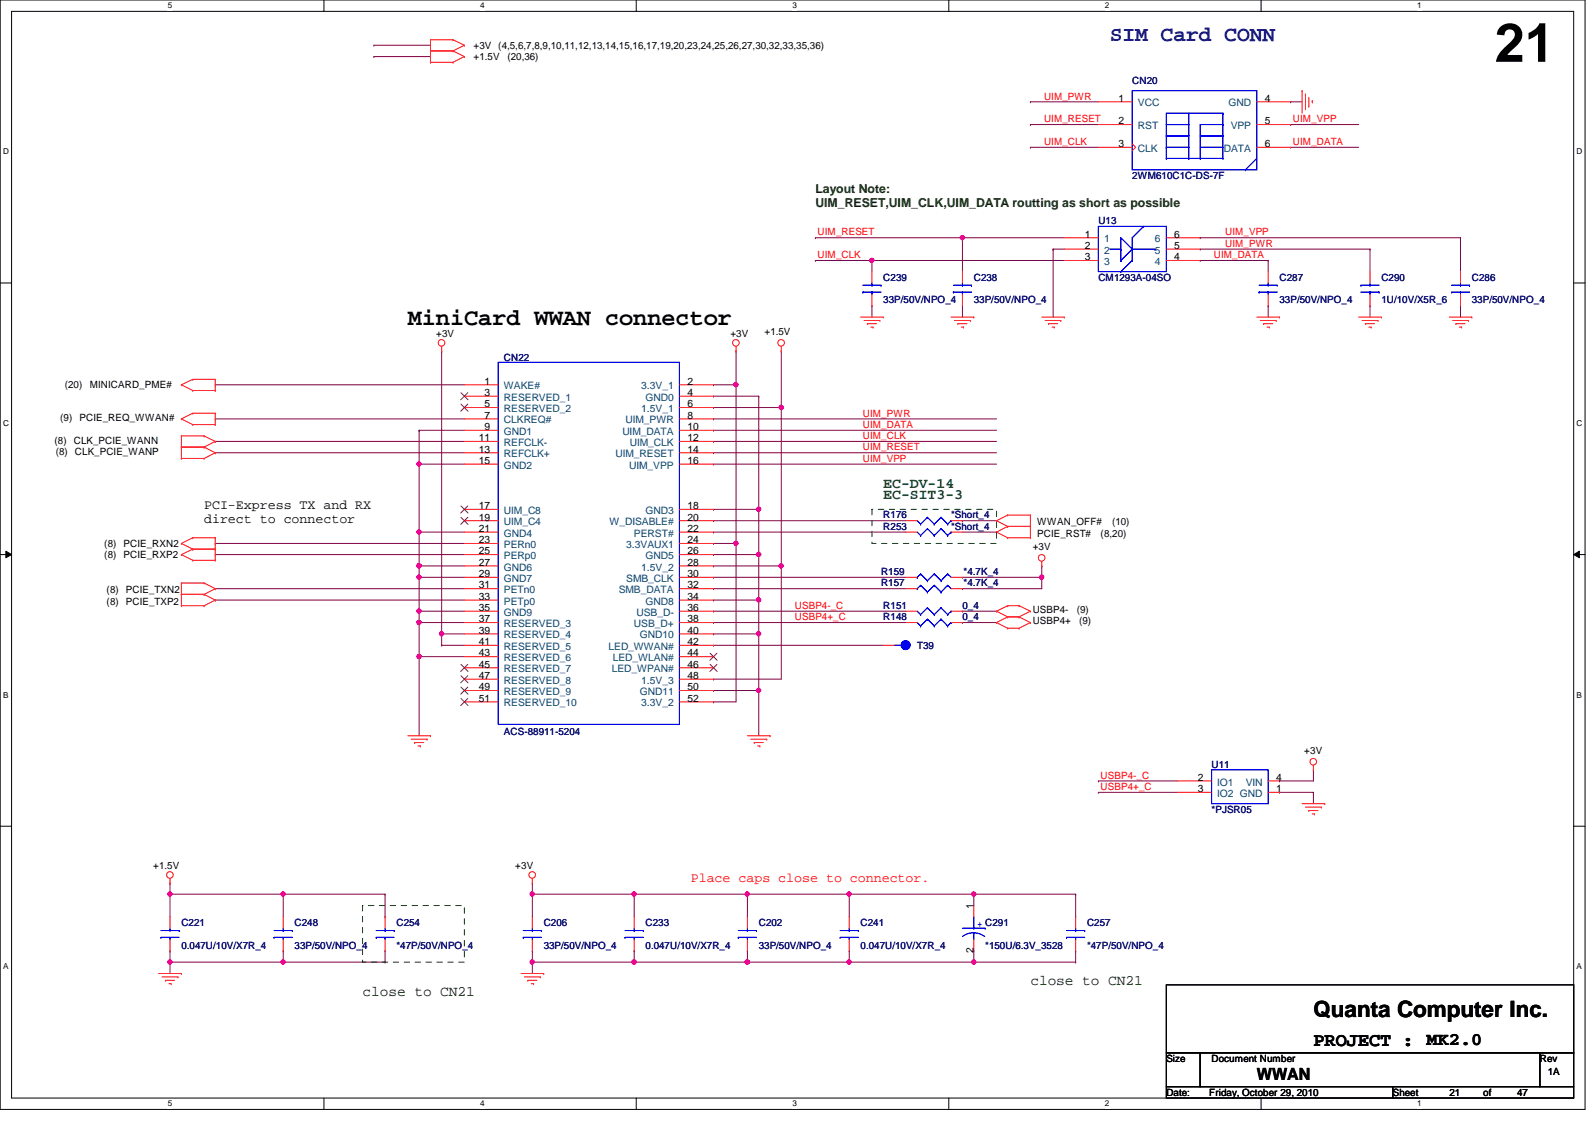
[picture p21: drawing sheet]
<svg xmlns="http://www.w3.org/2000/svg" width="297mm" height="210mm" viewBox="0 0 297 210" stroke-linecap="round" stroke-linejoin="round" font-family="sans-serif">
<defs><g id="words">
<text font-size="10.1" x="278.3" y="11.5">21</text>
<text font-size="4.4" x="75.9" y="60.6">MiniCard WWAN connector</text>
<text font-size="4.2" x="244.6" y="189.4">Quanta Computer Inc.</text>
<text font-size="4" fill="#000080" x="206.7" y="7.6">SIM Card CONN</text>
<text font-size="3.6" x="244.6" y="194.8">PROJECT :</text>
<text font-size="3.3" x="265.7" y="194.6">MK2.0</text>
<text font-size="3.1" x="234.1" y="201.1">WWAN</text>
<g font-size="2.7" fill="#008000">
<text x="164.5" y="90.8">EC-DV-14</text>
<text x="164.5" y="93">EC-SIT3-3</text>
</g>
<g font-size="2.7" fill="#004000">
<text x="67.5" y="185.6">close to CN21</text>
<text x="191.9" y="183.5">close to CN21</text>
</g>
<g font-size="2.5">
<text x="38" y="94.7">PCI-Express TX and RX</text>
<text x="38" y="97.4">direct to connector</text>
</g>
<text font-size="2.5" fill="#f00" x="128.6" y="164.3">Place caps close to connector.</text>
<g font-size="2.3" fill="#004000">
<text x="151.8" y="35.9">Layout Note:</text>
<text x="151.8" y="38.6">UIM_RESET,UIM_CLK,UIM_DATA routting as short as possible</text>
</g>
<g font-size="1.9">
<text x="88.2" y="9.1">+3V (4,5,6,7,8,9,10,11,12,13,14,15,16,17,19,20,23,24,25,26,27,30,32,33,35,36)</text>
<text x="88.2" y="11.2">+1.5V</text>
<text x="94.5" y="11.2">(20,36)</text>
<text x="208.3" y="23.2">2</text>
<text x="208.3" y="18.9">1</text>
<text x="235.5" y="23.2">5</text>
<text x="235.5" y="18.9">4</text>
<text x="208.3" y="27.4">3</text>
<text x="235.5" y="27.4">6</text>
<text x="202" y="44.2">1</text>
<text x="202" y="46.4">2</text>
<text x="218.7" y="46.4">5</text>
<text x="218.7" y="44.2">6</text>
<text x="202" y="48.5">3</text>
<text x="218.7" y="48.5">4</text>
<text x="81.2" y="62.8">+3V</text>
<text x="136" y="62.8">+3V</text>
<text x="142.4" y="62.4">+1.5V</text>
<text x="90.3" y="71.6">1</text>
<text x="128" y="71.6">2</text>
<text x="12.1" y="72.3">(20)</text>
<text x="16.7" y="72.3">MINICARD_PME#</text>
<text x="90.3" y="73.7">3</text>
<text x="90.3" y="75.9">5</text>
<text x="90.3" y="78">7</text>
<text x="128" y="73.7">4</text>
<text x="128" y="75.9">6</text>
<text x="128" y="78">8</text>
<text x="10.2" y="82.7">(8)</text>
<text x="11.2" y="78.4">(9)</text>
<text x="13.8" y="82.7">CLK_PCIE_WANN</text>
<text x="14.8" y="78.4">PCIE_REQ_WWAN#</text>
<text x="89.2" y="82.2">11</text>
<text x="90.3" y="80.1">9</text>
<text x="128" y="80.1">10</text>
<text x="128" y="82.2">12</text>
<text x="10.4" y="84.8">(8)</text>
<text x="14" y="84.8">CLK_PCIE_WANP</text>
<text x="89.2" y="84.3">13</text>
<text x="89.2" y="86.4">15</text>
<text x="128" y="84.3">14</text>
<text x="128" y="86.4">16</text>
<text x="89.2" y="94.8">17</text>
<text x="128" y="94.8">18</text>
<text x="19.4" y="101.9">(8)</text>
<text x="23" y="101.9">PCIE_RXN2</text>
<text x="89.2" y="96.9">19</text>
<text x="89.2" y="99.1">21</text>
<text x="89.2" y="101.2">23</text>
<text x="128" y="96.9">20</text>
<text x="128" y="99.1">22</text>
<text x="128" y="101.2">24</text>
<text x="193.2" y="97.8">WWAN_OFF#</text>
<text x="193.2" y="99.9">PCIE_RST#</text>
<text x="205" y="99.9">(8,20)</text>
<text x="207.1" y="97.8">(10)</text>
<text x="19.4" y="104">(8)</text>
<text x="23" y="104">PCIE_RXP2</text>
<text x="89.2" y="103.3">25</text>
<text x="89.2" y="105.4">27</text>
<text x="89.2" y="107.5">29</text>
<text x="128" y="103.3">26</text>
<text x="128" y="105.4">28</text>
<text x="128" y="107.5">30</text>
<text x="192.3" y="102.5">+3V</text>
<text x="19.9" y="112.6">(8)</text>
<text x="19.9" y="110.5">(8)</text>
<text x="23.4" y="112.6">PCIE_TXP2</text>
<text x="23.4" y="110.5">PCIE_TXN2</text>
<text x="89.2" y="109.6">31</text>
<text x="89.2" y="111.7">33</text>
<text x="89.2" y="113.8">35</text>
<text x="128" y="109.6">32</text>
<text x="128" y="111.7">34</text>
<text x="128" y="113.8">36</text>
<text x="89.2" y="115.9">37</text>
<text x="89.2" y="118">39</text>
<text x="128" y="115.9">38</text>
<text x="128" y="118">40</text>
<text x="192.3" y="114.1">USBP4-</text>
<text x="192.3" y="116.2">USBP4+</text>
<text x="200.5" y="114.1">(9)</text>
<text x="201" y="116.2">(9)</text>
<text x="89.2" y="120.1">41</text>
<text x="89.2" y="122.3">43</text>
<text x="89.2" y="124.3">45</text>
<text x="128" y="120.1">42</text>
<text x="128" y="122.3">44</text>
<text x="128" y="124.3">46</text>
<text x="89.2" y="126.4">47</text>
<text x="89.2" y="128.6">49</text>
<text x="89.2" y="130.7">51</text>
<text x="128" y="126.4">48</text>
<text x="128" y="128.6">50</text>
<text x="128" y="130.7">52</text>
<text x="242.9" y="140.4">+3V</text>
<text x="223.1" y="145.4">2</text>
<text x="223.1" y="147.5">3</text>
<text x="237.7" y="145.4">4</text>
<text x="237.7" y="147.5">1</text>
<text x="28.5" y="161.9">+1.5V</text>
<text x="96" y="161.9">+3V</text>
<text x="181.3" y="169.3" transform="rotate(-90 181.3 169.3)">1</text>
<text x="181.3" y="177.5" transform="rotate(-90 181.3 177.5)">2</text>
<text x="217.2" y="197.8">Size</text>
<text x="225.6" y="197.8">Document Number</text>
<text x="286.8" y="197.8">Rev</text>
<text x="288.2" y="200.3">1A</text>
<text x="217.2" y="204.1">Date:</text>
<text x="225.2" y="204.1">Friday, October 29, 2010</text>
<text x="259.4" y="204.1">Sheet</text>
<text x="269.9" y="204.1">21</text>
<text x="276.2" y="204.1">of</text>
<text x="282.5" y="204.1">47</text>
</g>
<g font-size="1.9" fill="#000080">
<text x="210.9" y="15.6">CN20</text>
<text x="210.9" y="33.3">2WM610C1C-DS-7F</text>
<text x="204.6" y="41.7">U13</text>
<text x="164.5" y="52.3">C239</text>
<text x="181.4" y="52.3">C238</text>
<text x="204.6" y="52.3">CM1293A-04SO</text>
<text x="238.3" y="52.3">C287</text>
<text x="257.3" y="52.3">C290</text>
<text x="274.1" y="52.3">C286</text>
<text x="164.5" y="56.5">33P/50V/NPO_4</text>
<text x="181.4" y="56.5">33P/50V/NPO_4</text>
<text x="238.3" y="56.5">33P/50V/NPO_4</text>
<text x="257.3" y="56.5">1U/10V/X5R_6</text>
<text x="274.1" y="56.5">33P/50V/NPO_4</text>
<text x="93.8" y="67.3">CN22</text>
<text x="164.5" y="98.7">R253</text>
<text x="164.5" y="96.6">R176</text>
<text x="177.1" y="98.7">*Short_4</text>
<text x="177.1" y="96.6">*Short_4</text>
<text x="164.1" y="107.1">R159</text>
<text x="179.4" y="107.1">*4.7K_4</text>
<text x="164.1" y="109.2">R157</text>
<text x="164.5" y="113.5">R151</text>
<text x="179.2" y="113.5">0_4</text>
<text x="179.4" y="109.2">*4.7K_4</text>
<text x="164.5" y="115.5">R148</text>
<text x="179.2" y="115.5">0_4</text>
<text x="170.8" y="120.8">T39</text>
<text x="93.8" y="136.8">ACS-88911-5204</text>
<text x="225.6" y="143">U11</text>
<text x="225.6" y="151.4">*PJSR05</text>
<text x="33.8" y="172.5">C221</text>
<text x="54.9" y="172.5">C248</text>
<text x="73.8" y="172.5">C254</text>
<text x="101.3" y="172.5">C206</text>
<text x="120.2" y="172.5">C233</text>
<text x="141.3" y="172.5">C202</text>
<text x="160.3" y="172.5">C241</text>
<text x="202.4" y="172.5">C257</text>
<text x="33.8" y="176.7">0.047U/10V/X7R_4</text>
<text x="54.9" y="176.7">33P/50V/NPO_4</text>
<text x="73.8" y="176.7">*47P/50V/NPO_4</text>
<text x="101.3" y="176.7">33P/50V/NPO_4</text>
<text x="120.2" y="176.7">0.047U/10V/X7R_4</text>
<text x="141.3" y="176.7">33P/50V/NPO_4</text>
<text x="160.3" y="176.7">0.047U/10V/X7R_4</text>
<text x="183.5" y="176.7">*150U/6.3V_3528</text>
<text x="202.4" y="176.7">*47P/50V/NPO_4</text>
</g>
<g font-size="1.9" fill="#f00">
<text x="194.4" y="18.5">UIM_PWR</text>
<text x="194.4" y="22.8">UIM_RESET</text>
<text x="240.8" y="22.8">UIM_VPP</text>
<text x="194.4" y="27">UIM_CLK</text>
<text x="240.8" y="27">UIM_DATA</text>
<text x="152.3" y="43.9">UIM_RESET</text>
<text x="228.2" y="43.9">UIM_VPP</text>
<text x="228.2" y="46">UIM_PWR</text>
<text x="152.3" y="48.1">UIM_CLK</text>
<text x="226.1" y="48.1">UIM_DATA</text>
<text x="160.7" y="77.6">UIM_PWR</text>
<text x="160.7" y="79.7">UIM_DATA</text>
<text x="160.7" y="83.9">UIM_RESET</text>
<text x="160.7" y="81.8">UIM_CLK</text>
<text x="160.7" y="86">UIM_VPP</text>
<text x="148" y="113.4">USBP4-_C</text>
<text x="148" y="115.5">USBP4+_C</text>
<text x="205" y="147.2">USBP4+_C</text>
<text x="205" y="145">USBP4-_C</text>
</g>
<g font-size="1.9" fill="#004080">
<text x="211.9" y="19.8">VCC</text>
<text x="228.8" y="19.8">GND</text>
<text x="211.9" y="28.3">CLK</text>
<text x="211.9" y="24">RST</text>
<text x="227.9" y="28.3">DATA</text>
<text x="229.2" y="24">VPP</text>
<text x="205.6" y="45.1">1</text>
<text x="205.6" y="47.2">2</text>
<text x="215.1" y="47.2">5</text>
<text x="215.1" y="45.1">6</text>
<text x="205.6" y="49.4">3</text>
<text x="215.1" y="49.4">4</text>
<text x="93.8" y="72.5">WAKE#</text>
<text x="93.8" y="74.6">RESERVED_1</text>
<text x="93.8" y="76.8">RESERVED_2</text>
<text x="119.4" y="72.5">3.3V_1</text>
<text x="119.4" y="76.8">1.5V_1</text>
<text x="120.2" y="74.6">GND0</text>
<text x="93.8" y="78.9">CLKREQ#</text>
<text x="93.8" y="81">GND1</text>
<text x="93.8" y="83.1">REFCLK-</text>
<text x="115.9" y="81">UIM_DATA</text>
<text x="116.5" y="78.9">UIM_PWR</text>
<text x="117.3" y="83.1">UIM_CLK</text>
<text x="93.8" y="85.2">REFCLK+</text>
<text x="93.8" y="87.3">GND2</text>
<text x="114.6" y="85.2">UIM_RESET</text>
<text x="117.2" y="87.3">UIM_VPP</text>
<text x="93.8" y="95.7">UIM_C8</text>
<text x="120.2" y="95.7">GND3</text>
<text x="93.8" y="97.8">UIM_C4</text>
<text x="93.8" y="99.9">GND4</text>
<text x="113.5" y="97.8">W_DISABLE#</text>
<text x="118.1" y="99.9">PERST#</text>
<text x="93.8" y="102.1">PERn0</text>
<text x="93.8" y="104.1">PERp0</text>
<text x="93.8" y="106.3">GND6</text>
<text x="116.6" y="102.1">3.3VAUX1</text>
<text x="119.4" y="106.3">1.5V_2</text>
<text x="120.2" y="104.1">GND5</text>
<text x="93.8" y="108.4">GND7</text>
<text x="93.8" y="110.5">PETn0</text>
<text x="93.8" y="112.6">PETp0</text>
<text x="115.2" y="110.5">SMB_DATA</text>
<text x="116.6" y="108.4">SMB_CLK</text>
<text x="120.2" y="112.6">GND8</text>
<text x="93.8" y="114.7">GND9</text>
<text x="93.8" y="116.8">RESERVED_3</text>
<text x="93.8" y="118.9">RESERVED_4</text>
<text x="118.1" y="116.8">USB_D+</text>
<text x="118.5" y="114.7">USB_D-</text>
<text x="119.2" y="118.9">GND10</text>
<text x="93.8" y="121">RESERVED_5</text>
<text x="93.8" y="123.1">RESERVED_6</text>
<text x="93.8" y="125.2">RESERVED_7</text>
<text x="113.3" y="121">LED_WWAN#</text>
<text x="113.9" y="125.2">LED_WPAN#</text>
<text x="114.1" y="123.1">LED_WLAN#</text>
<text x="93.8" y="127.3">RESERVED_8</text>
<text x="93.8" y="129.5">RESERVED_9</text>
<text x="93.8" y="131.6">RESERVED_10</text>
<text x="119.2" y="129.5">GND11</text>
<text x="119.4" y="127.3">1.5V_3</text>
<text x="119.4" y="131.6">3.3V_2</text>
<text x="226.7" y="146.3">IO1</text>
<text x="226.7" y="148.4">IO2 GND</text>
<text x="232" y="146.3">VIN</text>
</g>
<text font-size="1.9" fill="#00f" x="182" y="172.7">+ C291</text>
<g font-size="1.5">
<text x="31.2" y="1.6">5</text>
<text x="89.4" y="1.6">4</text>
<text x="147.6" y="1.6">3</text>
<text x="205.8" y="1.6">2</text>
<text x="263.9" y="1.6">1</text>
<text x=".6" y="28.7">D</text>
<text x="293.6" y="28.7">D</text>
<text x=".6" y="79.3">C</text>
<text x="293.6" y="79.3">C</text>
<text x=".6" y="129.9">B</text>
<text x="293.6" y="129.9">B</text>
<text x=".6" y="180.5">A</text>
<text x="293.6" y="180.5">A</text>
<text x="31.2" y="206.1">5</text>
<text x="89.4" y="206.1">4</text>
<text x="147.6" y="206.1">3</text>
<text x="205.8" y="206.1">2</text>
<text x="263.9" y="206.1">1</text>
</g>
</g></defs>
<path d="M0 0h295.2v206.6h-295.2zM2.2 2.1h290.9v202.4h-290.9z" fill="none" stroke="#000" stroke-width=".19"/>
<g fill="#fff">
<path d="M31.2 .2h.8v1.7h-.8z"/>
<path d="M31.2 204.7h.8v1.7h-.8z"/>
</g>
<path d="M60.3 0v2.1M60.3 204.5v2.1" fill="none" stroke="#000" stroke-width=".19"/>
<g fill="#fff">
<path d="M89.4 .2h.8v1.7h-.8z"/>
<path d="M89.4 204.7h.8v1.7h-.8z"/>
</g>
<path d="M118.5 0v2.1M118.5 204.5v2.1" fill="none" stroke="#000" stroke-width=".19"/>
<g fill="#fff">
<path d="M147.6 .2h.8v1.7h-.8z"/>
<path d="M147.6 204.7h.8v1.7h-.8z"/>
</g>
<path d="M176.7 0v2.1M176.7 204.5v2.1" fill="none" stroke="#000" stroke-width=".19"/>
<g fill="#fff">
<path d="M205.8 .2h.8v1.7h-.8z"/>
<path d="M205.8 204.7h.8v1.7h-.8z"/>
</g>
<path d="M234.9 0v2.1M234.9 204.5v2.1" fill="none" stroke="#000" stroke-width=".19"/>
<g fill="#fff">
<path d="M263.9 .2h.8v1.7h-.8z"/>
<path d="M263.9 204.7h.8v1.7h-.8z"/>
<path d="M.6 27.4h1v1.7h-1z"/>
<path d="M293.6 27.4h1.1v1.7h-1.1z"/>
<path d="M.6 78h1v1.7h-1z"/>
<path d="M293.6 78h1.1v1.7h-1.1z"/>
</g>
<path d="M0 52.7h2.2M293.1 52.7h2.1" fill="none" stroke="#000" stroke-width=".19"/>
<g fill="#fff">
<path d="M.6 128.6h1v1.7h-1z"/>
<path d="M293.6 128.6h1v1.7h-1z"/>
</g>
<path d="M0 103.3h2.2M1.1 102.7l1.1 .6-1.1 .6zM293.1 103.3l1-.6v1.2zM293.1 103.3h2.1" fill="none" stroke="#000" stroke-width=".19"/>
<path d="M1.1 102.7l1.1 .6-1.1 .6zM293.1 103.3l1-.6v1.2z" fill="#000"/>
<g fill="#fff">
<path d="M.6 179.2h1v1.6h-1z"/>
<path d="M293.6 179.2h1v1.6h-1z"/>
</g>
<path d="M0 153.9h2.2M293.1 153.9h2.1" fill="none" stroke="#000" stroke-width=".19"/>
<g fill="none" stroke="#800040" stroke-width=".19">
<path d="M191.9 19h.1M191.9 19h12.7M240.4 19h.1M240.4 19h2.1M191.9 27.4h.1M191.9 23.2h.1M191.9 27.4h12.7M191.9 23.2h12.7M240.4 27.4h.1M240.4 23.2h.1M240.4 27.4h12.6M240.4 23.2h12.6"/>
<path d="M162.4 48.5h.1M162.4 48.5h35.8"/>
</g>
<circle cx="162.4" cy="48.5" r=".4" fill="#f0f"/>
<circle cx="162.4" cy="48.5" r=".4" fill="none" stroke="#f0f" stroke-width=".19"/>
<path d="M179.2 44.3h.1M179.2 44.3h19" fill="none" stroke="#800040" stroke-width=".19"/>
<circle cx="179.2" cy="44.3" r=".4" fill="#f0f"/>
<circle cx="179.2" cy="44.3" r=".4" fill="none" stroke="#f0f" stroke-width=".19"/>
<g fill="none" stroke="#800040" stroke-width=".19">
<path d="M151.8 44.3h.1M151.8 48.5h.1M151.8 44.3h27.4M151.8 48.5h10.6M162.4 48.5h.1M162.4 56.9h.1M162.4 48.5v2.1M162.4 56.9v2.2M179.2 44.3h.1M179.2 56.9h.1M179.2 44.3v6.3M179.2 56.9v2.2"/>
<path d="M196.1 46.4h.1M196.1 46.4h2.1M196.1 46.4v12.7M223.5 48.5h.1M223.5 44.3h.1M223.5 46.4h.1M223.5 44.3h48.5M223.5 48.5h12.7M223.5 46.4h31.6M236.2 48.5h.1M236.2 56.9h.1M236.2 48.5v2.1"/>
<path d="M236.2 56.9v2.2M255.1 46.4h.1M255.1 56.9h.1M255.1 46.4v4.2M255.1 56.9v2.2M272 44.3h.1M272 56.9h.1M272 44.3v6.3M272 56.9v2.2M194 107.5h.1M194 107.5v2.1M204.6 147.6h.1"/>
<path d="M204.6 147.6h14.7"/>
</g>
<circle cx="194" cy="107.5" r=".4" fill="#f0f"/>
<circle cx="194" cy="107.5" r=".4" fill="none" stroke="#f0f" stroke-width=".19"/>
<path d="M132.9 118.1h.1M132.9 118.1h8.4M179.2 107.5h.1M179.2 107.5h14.8" fill="none" stroke="#800040" stroke-width=".19"/>
<circle cx="141.3" cy="118" r=".4" fill="#f0f"/>
<circle cx="141.3" cy="118" r=".4" fill="none" stroke="#f0f" stroke-width=".19"/>
<path d="M141.3 118.1h.1M141.3 118.1v10.5" fill="none" stroke="#800040" stroke-width=".19"/>
<circle cx="141.3" cy="128.6" r=".4" fill="#f0f"/>
<circle cx="141.3" cy="128.6" r=".4" fill="none" stroke="#f0f" stroke-width=".19"/>
<path d="M78.1 116h.1M78.1 116h8.4M181.4 177.1h.1M181.4 177.1v2.1" fill="none" stroke="#800040" stroke-width=".19"/>
<circle cx="78" cy="115.9" r=".4" fill="#f0f"/>
<circle cx="78" cy="115.9" r=".4" fill="none" stroke="#f0f" stroke-width=".19"/>
<g fill="none" stroke="#800040" stroke-width=".19">
<path d="M132.9 73.8h.1M132.9 73.8h8.4M141.3 73.8h.1M141.3 73.8v29.5M141.3 94.9h.1M78.1 113.8h.1M78.1 113.8v2.2M132.9 101.2h.1M132.9 101.2h4.2M179.2 109.6h.1M179.2 109.6h14.8M132.9 130.7h.1"/>
<path d="M132.9 130.7h4.2M141.3 128.6h.1M141.3 128.6v8.4M238.3 147.6h.1M238.3 145.5h.1M238.3 147.6h6.3M244.6 147.6h.1M244.6 143.4h.1M244.6 143.4v2.1h-6.3M244.6 147.6v2.1"/>
</g>
<circle cx="141.3" cy="103.3" r=".4" fill="#f0f"/>
<circle cx="141.3" cy="103.3" r=".4" fill="none" stroke="#f0f" stroke-width=".19"/>
<circle cx="141.3" cy="94.8" r=".4" fill="#f0f"/>
<circle cx="141.3" cy="94.8" r=".4" fill="none" stroke="#f0f" stroke-width=".19"/>
<path d="M141.3 103.3h.1M141.3 103.3v8.5" fill="none" stroke="#800040" stroke-width=".19"/>
<circle cx="141.3" cy="103.3" r=".4" fill="#f0f"/>
<circle cx="141.3" cy="103.3" r=".4" fill="none" stroke="#f0f" stroke-width=".19"/>
<path d="M78.1 113.8h.1M78.1 113.8h8.4" fill="none" stroke="#800040" stroke-width=".19"/>
<circle cx="78" cy="113.8" r=".4" fill="#f0f"/>
<circle cx="78" cy="113.8" r=".4" fill="none" stroke="#f0f" stroke-width=".19"/>
<path d="M78.1 107.5h.1M78.1 107.5h8.4" fill="none" stroke="#800040" stroke-width=".19"/>
<circle cx="78" cy="107.5" r=".4" fill="#f0f"/>
<circle cx="78" cy="107.5" r=".4" fill="none" stroke="#f0f" stroke-width=".19"/>
<path d="M78.1 105.4h.1M78.1 105.4h8.4M78.1 122.3h.1M78.1 122.3v14.7" fill="none" stroke="#800040" stroke-width=".19"/>
<circle cx="78" cy="122.3" r=".4" fill="#f0f"/>
<circle cx="78" cy="122.3" r=".4" fill="none" stroke="#f0f" stroke-width=".19"/>
<path d="M78.1 99.1h.1M78.1 99.1h8.4M78.1 99.1v6.3" fill="none" stroke="#800040" stroke-width=".19"/>
<circle cx="78" cy="105.4" r=".4" fill="#f0f"/>
<circle cx="78" cy="105.4" r=".4" fill="none" stroke="#f0f" stroke-width=".19"/>
<circle cx="78" cy="99.1" r=".4" fill="#f0f"/>
<circle cx="78" cy="99.1" r=".4" fill="none" stroke="#f0f" stroke-width=".19"/>
<path d="M78.1 86.4h.1M78.1 86.4h8.4" fill="none" stroke="#800040" stroke-width=".19"/>
<circle cx="78" cy="86.4" r=".4" fill="#f0f"/>
<circle cx="78" cy="86.4" r=".4" fill="none" stroke="#f0f" stroke-width=".19"/>
<path d="M78.1 86.4h.1M78.1 80.1h.1M78.1 86.4v12.7M78.1 80.1h8.4M137.1 101.2h.1M137.1 101.2v29.5" fill="none" stroke="#800040" stroke-width=".19"/>
<circle cx="137" cy="101.2" r=".4" fill="#f0f"/>
<circle cx="137" cy="101.2" r=".4" fill="none" stroke="#f0f" stroke-width=".19"/>
<path d="M137.1 65.4h.1M137.1 65.4v6.3" fill="none" stroke="#800040" stroke-width=".19"/>
<circle cx="137" cy="71.6" r=".4" fill="#f0f"/>
<circle cx="137" cy="71.6" r=".4" fill="none" stroke="#f0f" stroke-width=".19"/>
<path d="M132.9 75.9h.1M132.9 75.9h12.6M145.5 75.9h.1M145.5 75.9v29.5" fill="none" stroke="#800040" stroke-width=".19"/>
<circle cx="145.5" cy="105.4" r=".4" fill="#f0f"/>
<circle cx="145.5" cy="105.4" r=".4" fill="none" stroke="#f0f" stroke-width=".19"/>
<circle cx="145.5" cy="75.9" r=".4" fill="#f0f"/>
<circle cx="145.5" cy="75.9" r=".4" fill="none" stroke="#f0f" stroke-width=".19"/>
<g fill="none" stroke="#800040" stroke-width=".19">
<path d="M132.9 78h.1M132.9 78h52.7M145.5 65.4h.1M145.5 65.4v10.5M78.1 80.1h.1M78.1 80.1v6.3M132.9 80.1h.1M132.9 84.3h.1M132.9 82.2h.1M132.9 86.4h.1M132.9 80.1h52.7M132.9 84.3h52.7"/>
<path d="M132.9 82.2h52.7M132.9 86.4h52.7M40.1 111.8h.1M40.1 109.6h.1M40.1 103.3h.1M40.1 109.6h46.4M40.1 111.8h46.4M40.1 103.3h46.4M78.1 107.5h.1M78.1 105.4h.1M78.1 105.4v8.4M132.9 105.4h.1"/>
<path d="M132.9 107.5h.1M132.9 109.6h.1M132.9 105.4h12.6M132.9 107.5h35.8M132.9 109.6h35.8M145.5 105.4h.1M145.5 105.4v21.1h-12.6M132.9 126.5h.1"/>
</g>
<circle cx="78" cy="105.4" r=".4" fill="#f0f"/>
<circle cx="78" cy="105.4" r=".4" fill="none" stroke="#f0f" stroke-width=".19"/>
<g fill="none" stroke="#800040" stroke-width=".19">
<path d="M40.1 71.7h.1M40.1 78h.1M40.1 71.7h46.4M40.1 78h46.4M132.9 71.7h.1M132.9 71.7h4.2M132.9 94.9h.1M132.9 94.9h8.4M40.1 101.2h.1M40.1 101.2h46.4M78.1 116h.1M78.1 116v6.3"/>
<path d="M132.9 103.3h.1M132.9 111.8h.1M132.9 103.3h8.4M132.9 111.8h8.4M82.3 120.2h.1M82.3 120.2h4.2M132.9 128.6h.1M132.9 128.6h8.4M99.1 179.2h.1M99.1 179.2v2.1M99.1 179.2h19"/>
</g>
<circle cx="118.1" cy="179.2" r=".4" fill="#f0f"/>
<circle cx="118.1" cy="179.2" r=".4" fill="none" stroke="#f0f" stroke-width=".19"/>
<circle cx="99.1" cy="179.2" r=".4" fill="#f0f"/>
<circle cx="99.1" cy="179.2" r=".4" fill="none" stroke="#f0f" stroke-width=".19"/>
<path d="M139.2 179.2h19M158.2 179.2h.1" fill="none" stroke="#800040" stroke-width=".19"/>
<circle cx="139.2" cy="179.2" r=".4" fill="#f0f"/>
<circle cx="139.2" cy="179.2" r=".4" fill="none" stroke="#f0f" stroke-width=".19"/>
<circle cx="158.1" cy="179.2" r=".4" fill="#f0f"/>
<circle cx="158.1" cy="179.2" r=".4" fill="none" stroke="#f0f" stroke-width=".19"/>
<path d="M118.1 179.2h.1M118.1 179.2h21.1" fill="none" stroke="#800040" stroke-width=".19"/>
<circle cx="139.2" cy="179.2" r=".4" fill="#f0f"/>
<circle cx="139.2" cy="179.2" r=".4" fill="none" stroke="#f0f" stroke-width=".19"/>
<circle cx="118.1" cy="179.2" r=".4" fill="#f0f"/>
<circle cx="118.1" cy="179.2" r=".4" fill="none" stroke="#f0f" stroke-width=".19"/>
<path d="M158.2 166.5h.1M158.2 166.5h23.2" fill="none" stroke="#800040" stroke-width=".19"/>
<circle cx="158.1" cy="166.5" r=".4" fill="#f0f"/>
<circle cx="158.1" cy="166.5" r=".4" fill="none" stroke="#f0f" stroke-width=".19"/>
<path d="M99.1 166.5h.1M99.1 166.5v4.3M118.1 166.5h.1M118.1 166.5h21.1M139.2 166.5h.1M139.2 166.5v4.3" fill="none" stroke="#800040" stroke-width=".19"/>
<circle cx="139.2" cy="166.5" r=".4" fill="#f0f"/>
<circle cx="139.2" cy="166.5" r=".4" fill="none" stroke="#f0f" stroke-width=".19"/>
<circle cx="118.1" cy="166.5" r=".4" fill="#f0f"/>
<circle cx="118.1" cy="166.5" r=".4" fill="none" stroke="#f0f" stroke-width=".19"/>
<path d="M99.1 164.5h.1M99.1 166.5h.1M99.1 164.5v2M99.1 166.5h19M118.1 166.5h.1M118.1 166.5v4.3M139.2 177.1h.1M139.2 177.1v2.1M158.2 166.5h.1M158.2 166.5v4.3" fill="none" stroke="#800040" stroke-width=".19"/>
<circle cx="99.1" cy="166.5" r=".4" fill="#f0f"/>
<circle cx="99.1" cy="166.5" r=".4" fill="none" stroke="#f0f" stroke-width=".19"/>
<path d="M31.7 177.1h.1M31.7 179.2h.1M31.7 177.1v2.1M31.7 179.2h21M99.1 177.1h.1M99.1 177.1v2.1M118.1 177.1h.1M118.1 177.1v2.1M158.2 177.1h.1M158.2 177.1v2.1M181.4 166.5h.1M181.4 166.5v2.2" fill="none" stroke="#800040" stroke-width=".19"/>
<circle cx="52.7" cy="179.2" r=".4" fill="#f0f"/>
<circle cx="52.7" cy="179.2" r=".4" fill="none" stroke="#f0f" stroke-width=".19"/>
<circle cx="31.6" cy="179.2" r=".4" fill="#f0f"/>
<circle cx="31.6" cy="179.2" r=".4" fill="none" stroke="#f0f" stroke-width=".19"/>
<path d="M31.7 164.5h.1M31.7 166.5h.1M31.7 164.5v2M31.7 166.5h21M52.7 177.1h.1M52.7 177.1v2.1" fill="none" stroke="#800040" stroke-width=".19"/>
<circle cx="52.7" cy="166.5" r=".4" fill="#f0f"/>
<circle cx="52.7" cy="166.5" r=".4" fill="none" stroke="#f0f" stroke-width=".19"/>
<circle cx="31.6" cy="166.5" r=".4" fill="#f0f"/>
<circle cx="31.6" cy="166.5" r=".4" fill="none" stroke="#f0f" stroke-width=".19"/>
<path d="M82.3 118.1h.1M82.3 118.1v2.1M31.7 166.5h.1M31.7 179.2h.1M31.7 166.5v4.3M31.7 179.2v2.1M52.7 166.5h.1M52.7 166.5v4.3" fill="none" stroke="#800040" stroke-width=".19"/>
<circle cx="82.2" cy="118" r=".4" fill="#f0f"/>
<circle cx="82.2" cy="118" r=".4" fill="none" stroke="#f0f" stroke-width=".19"/>
<g fill="none" stroke="#800040" stroke-width=".19">
<path d="M82.3 65.4h.1M82.3 65.4v52.7M137.1 71.7h.1M137.1 71.7v29.5M40.1 84.3h.1M40.1 82.2h.1M40.1 84.3h46.4M40.1 82.2h46.4M132.9 97h.1M132.9 97h35.8M179.2 97h.1M179.2 97h6.4"/>
<path d="M82.3 118.1h.1M82.3 118.1h4.2M132.9 116h.1M132.9 113.8h.1M132.9 113.8h35.8M132.9 116h35.8M141.3 111.8h.1M141.3 111.8v6.3M179.2 113.8h.1M179.2 116h.1M179.2 113.8h6.4M179.2 116h6.4"/>
<path d="M78.1 122.3h.1M78.1 122.3h8.4M132.9 120.2h.1M132.9 120.2h31.6M204.6 145.5h.1M204.6 145.5h14.7"/>
</g>
<circle cx="141.3" cy="111.7" r=".4" fill="#f0f"/>
<circle cx="141.3" cy="111.7" r=".4" fill="none" stroke="#f0f" stroke-width=".19"/>
<g fill="none" stroke="#800040" stroke-width=".19">
<path d="M69.6 8.4h.1M69.6 10.5h.1M69.6 8.4h10.6M69.6 10.5h10.6M194 105.4h.1M194 105.4v2.1M52.7 179.2h19M52.7 166.5h19M71.7 166.5h.1M71.7 170.8h.1M71.7 179.2h.1M71.7 177.1h.1"/>
<path d="M71.7 166.5v4.3M71.7 177.1v2.1M139.2 166.5h.1M139.2 166.5h19M158.2 179.2h23.2M181.4 179.2h.1M181.4 166.5h18.9M200.3 166.5h.1"/>
</g>
<circle cx="181.3" cy="166.5" r=".4" fill="#f0f"/>
<circle cx="181.3" cy="166.5" r=".4" fill="none" stroke="#f0f" stroke-width=".19"/>
<path d="M181.4 179.2h18.9M200.3 170.8h.1M200.3 179.2h.1M200.3 166.5v4.3" fill="none" stroke="#800040" stroke-width=".19"/>
<circle cx="181.3" cy="179.2" r=".4" fill="#f0f"/>
<circle cx="181.3" cy="179.2" r=".4" fill="none" stroke="#f0f" stroke-width=".19"/>
<path d="M132.9 99.1h.1M132.9 99.1h35.8M179.2 99.1h6.4M185.6 99.1h.1M200.3 177.1h.1M200.3 177.1v2.1" fill="none" stroke="#800040" stroke-width=".19"/>
<g fill="none" stroke="#f00" stroke-width=".19">
<path d="M80.2 9.5h.1M80.2 7.4h.1M80.2 11.6h.1M80.2 7.4h4.2M80.2 9.5h4.2M80.2 7.4v4.2M80.2 11.6h4.2M84.4 7.4h.1M84.4 9.5h.1M84.4 11.6h.1M84.4 7.4l2.1 1M84.4 9.5l2.1 1"/>
<path d="M86.5 8.4h.1M86.5 10.5h.1M86.5 8.4l-2.1 1.1M86.5 10.5l-2.1 1.1M204.6 19h6.3M234.1 19h6.3M242.5 16.9h.1M242.5 16.9v4.2M243.1 17.5h.1M243.1 17.5v2.9M243.8 19.8h.1M243.8 18.1v1.7"/>
<path d="M244.4 18.8h.1M244.4 18.8v.4M204.6 27.4h6.3M204.6 23.2h6.3M210.9 26.8l.6 .6-.6 .7M234.1 27.4h6.3M234.1 23.2h6.3M160.3 59.1h4.2M160.9 59.7h3M163.9 59.7h.1M164.5 59.1h.1M177.1 59.1h4.3"/>
<path d="M177.8 59.7h2.9M179.2 50.6v2.1M179.2 54.8v2.1M180.7 59.7h.1M181.4 59.1h.1M194 59.1h4.2M194.6 59.7h3M197.6 59.7h.1M198.2 59.1h.1M198.2 44.3h6.4M198.2 46.4h6.4M198.2 48.5h6.4"/>
<path d="M217.2 44.3h6.3M217.2 46.4h6.3M217.2 48.5h6.3M234.1 59.1h4.2M234.7 59.7h3M236.2 50.6v2.1M236.2 54.8v2.1M237.7 59.7h.1M238.3 59.1h.1M253 59.1h4.3M253.7 59.7h2.9M255.1 50.6v2.1"/>
<path d="M255.1 54.8v2.1M256.6 59.7h.1M257.3 59.1h.1M269.9 59.1h4.2M270.5 59.7h3M273.5 59.7h.1M274.1 59.1h.1M33.8 78h.1M33.8 71.7h.1M33.8 78l2.1 1.1M33.8 71.7l2.1 1M35.9 77h.1"/>
<path d="M35.9 79.1h.1M35.9 70.7h.1M35.9 72.7h.1M35.9 77l-2.1 1M35.9 77h4.2M35.9 79.1h4.2M35.9 70.7l-2.1 1M35.9 70.7h4.2M35.9 72.7h4.2M40.1 77h.1M40.1 79.1h.1M40.1 70.7h.1"/>
<path d="M40.1 72.7h.1M40.1 70.7v2M40.1 77v2.1M82.3 65.4h.1M82.3 64.5v.9M86.5 71.7h6.3M86.5 73.8h6.3M86.5 75.9h6.3M86.5 78h6.3M126.5 71.7h6.4M126.5 73.8h6.4M126.5 75.9h6.4"/>
<path d="M126.5 78h6.4M137.1 65.4h.1M137.1 64.5v.9M145.5 65.4h.1M145.5 64.5v.9M161.5 60.3h.1M161.5 60.3h1.7M162.2 60.9h.4M162.6 60.9h.1M178.4 60.3h.1M178.4 60.3h1.7M179 60.9h.4"/>
<path d="M179.4 60.9h.1M195.3 60.3h.1M195.3 60.3h1.7M195.9 60.9h.4M196.3 60.9h.1M235.3 60.3h.1M235.3 60.3h1.7M236 60.9h.4M236.4 60.9h.1M254.3 60.3h.1M254.3 60.3h1.7M254.9 60.9h.5"/>
<path d="M255.4 60.9h.1M271.1 60.3h.1M271.1 60.3h1.7M271.8 60.9h.4M272.2 60.9h.1M33.8 83.3h.1M33.8 81.2h.1M33.8 85.4h.1M33.8 81.2v4.2M33.8 81.2h4.2M33.8 83.3h4.2M33.8 85.4h4.2"/>
<path d="M38 81.2h.1M38 83.3h.1M38 85.4h.1M38 81.2l2.1 1M38 83.3l2.1 1M40.1 82.2h.1M40.1 84.3h.1M40.1 82.2l-2.1 1.1M40.1 84.3l-2.1 1.1M86.5 80.1h6.3M86.5 82.2h6.3M86.5 84.3h6.3"/>
<path d="M86.5 86.4h6.3M86.5 94.9h6.3M86.5 97h6.3M86.5 99.1h6.3M126.5 80.1h6.4M126.5 82.2h6.4M126.5 84.3h6.4M126.5 86.4h6.4M126.5 94.9h6.4M126.5 97h6.4M126.5 99.1h6.4M168.7 99.1h2.1"/>
<path d="M177.1 99.1h2.1M185.6 97h.1M185.6 99.1h.1M185.6 97l2.1 1M185.6 99.1l2.1 1.1M187.7 98h.1M187.7 95.9h.1M187.7 98h4.2M187.7 95.9h4.2M187.7 95.9l-2.1 1.1M187.7 98l-2.1 1.1M191.9 98h.1"/>
<path d="M191.9 95.9h.1M191.9 95.9v4.3M33.8 112.8h.1M33.8 110.7h.1M33.8 108.6h.1M33.8 103.3h.1M33.8 101.2h.1M33.8 110.7h4.2M33.8 112.8h4.2M33.8 108.6v4.2M33.8 108.6h4.2M33.8 103.3l2.1 1.1"/>
<path d="M33.8 101.2l2.1 1.1M35.9 102.3h.1M35.9 104.4h.1M35.9 100.2h.1M35.9 102.3l-2.1 1M35.9 102.3h4.2M35.9 104.4h4.2M35.9 100.2l-2.1 1M35.9 100.2h4.2M38 110.7h.1M38 112.8h.1M38 108.6h.1"/>
<path d="M38 110.7l2.1 1.1M38 108.6l2.1 1M40.1 111.8h.1M40.1 109.6h.1M40.1 102.3h.1M40.1 104.4h.1M40.1 100.2h.1M40.1 111.8l-2.1 1M40.1 109.6l-2.1 1.1M40.1 100.2v4.2M86.5 101.2h6.3M86.5 103.3h6.3"/>
<path d="M86.5 105.4h6.3M86.5 107.5h6.3M86.5 109.6h6.3M86.5 111.8h6.3M86.5 113.8h6.3M86.5 116h6.3M86.5 118.1h6.3M126.5 101.2h6.4M126.5 103.3h6.4M126.5 105.4h6.4M126.5 107.5h6.4M126.5 109.6h6.4"/>
<path d="M126.5 111.8h6.4M126.5 113.8h6.4M126.5 116h6.4M126.5 118.1h6.4M168.7 107.5h2.1M168.7 109.6h2.1M177.1 107.5h2.1M177.1 109.6h2.1M185.6 113.8h.1M185.6 116h.1M185.6 113.8l2.1 1.1M185.6 116l2.1 1"/>
<path d="M187.7 100.2h.1M187.7 114.9h.1M187.7 112.8h.1M187.7 117h.1M187.7 112.8h2.1M187.7 100.2h4.2M187.7 114.9h2.1M187.7 112.8l-2.1 1M187.7 117h2.1M187.7 114.9l-2.1 1.1M189.8 114.9h.1M189.8 112.8h.1"/>
<path d="M189.8 117h.1M189.8 112.8l2.1 1M189.8 114.9l2.1 1.1M191.9 100.2h.1M191.9 113.8h.1M191.9 116h.1M191.9 113.8l-2.1 1.1M191.9 116l-2.1 1M194 105.4h.1M194 104.6v.8M75.9 137h4.3M76.6 137.7h2.9"/>
<path d="M77.2 138.3h.1M77.2 138.3h1.7M77.8 138.9h.5M78.3 138.9h.1M79.5 137.7h.1M80.2 137h.1M86.5 120.2h6.3M86.5 122.3h6.3M86.5 124.4h6.3M86.5 126.5h6.3M86.5 128.6h6.3M86.5 130.7h6.3"/>
<path d="M126.5 120.2h6.4M126.5 122.3h6.4M126.5 124.4h6.4M126.5 126.5h6.4M126.5 128.6h6.4M126.5 130.7h6.4M139.2 137h4.2M139.8 137.7h3M140.5 138.3h.1M140.5 138.3h1.7M141.1 138.9h.4M141.5 138.9h.1"/>
<path d="M142.8 137.7h.1M143.4 137h.1M219.3 145.5h6.3M219.3 147.6h6.3M236.2 145.5h2.1M236.2 147.6h2.1M242.5 149.7h4.2M243.1 150.3h3M243.8 151h.1M243.8 151h1.6M244.4 151.6h.4M244.6 143.4h.1"/>
<path d="M244.6 142.5v.9M244.8 151.6h.1M246.1 150.3h.1M246.7 149.7h.1M31.7 164.5h.1M31.7 163.6v.9M52.7 170.8v2.1M52.7 175v2.1M99.1 164.5h.1M99.1 163.6v.9M118.1 170.8v2.1M118.1 175v2.1"/>
<path d="M181.4 168.7v2.1M181.4 175v2.1M29.5 181.3h4.3M30.2 181.9h2.9M30.8 182.6h.1M30.8 182.6h1.7M31.5 183.2h.4M31.9 183.2h.1M33.1 181.9h.1M33.8 181.3h.1M97 181.3h4.3M97.7 181.9h2.9"/>
<path d="M98.3 182.6h.1M98.3 182.6h1.7M98.9 183.2h.5M99.4 183.2h.1M100.6 181.9h.1M101.3 181.3h.1"/>
<circle cx="82.2" cy="63.9" r=".62"/>
<circle cx="137" cy="63.9" r=".62"/>
<circle cx="145.5" cy="63.9" r=".62"/>
<circle cx="194" cy="103.9" r=".62"/>
<circle cx="244.6" cy="141.9" r=".62"/>
<circle cx="31.6" cy="163" r=".62"/>
<circle cx="99.1" cy="163" r=".62"/>
</g>
<path d="M217.2 183.4h75.9v12.7h-75.9zM217.2 196.1h6.3v6.3h-6.3zM223.5 196.1h63.3v6.3h-63.3zM286.8 196.1h6.3v6.3h-6.3zM217.2 202.4h42.2v2.1h-42.2zM259.4 202.4h33.7v2.1h-33.7z" fill="none" stroke="#000" stroke-width=".19"/>
<path d="M67.5 168.7h19v10.5h-19z" fill="none" stroke="#004000" stroke-width=".19" stroke-dasharray="1 1 1 1 1 1 1 1"/>
<path d="M162.4 94.9h23.2v6.3h-23.2z" fill="none" stroke="#008000" stroke-width=".19" stroke-dasharray="1 1 1 1 1 1 1 1"/>
<g fill="none" stroke="#00f" stroke-width=".19">
<path d="M210.9 16.9h23.2v14.7h-23.2zM217.2 25.3h4.2v2.1h-4.2zM217.2 23.2h4.2v2.1h-4.2zM217.2 21.1h4.2v2.1h-4.2zM217.2 29.5h.1M217.2 27.4h.1M217.2 29.5h10.5M217.2 27.4v2.1M221.4 29.5h.1M221.4 21.1h6.3M221.4 27.4v2.1M223.5 23.2h4.2v2.1h-4.2z"/>
<path d="M223.5 25.3h4.2v2.1h-4.2zM223.5 29.5h.1M223.5 27.4v2.1M227.7 21.1h.1M227.7 23.2h.1M227.7 29.5h.1M227.7 21.1v2.1M227.7 27.4v2.1M231.9 31.6h.1M234.1 29.5l-2.2 2.1M177.5 54.4h.1M177.5 53.1h3.4"/>
<path d="M177.5 54.4h3.4M179.2 54.4h.1M179.2 53.1h.1M179.2 52.7v.4M179.2 54.4v.4M180.9 53.1h.1M204.6 42.2h12.6v8.4h-12.6zM206.7 46.4h2M208.7 50.6h.1M208.7 46.4h.1M208.7 48.5h.1M210.9 48.5h.1"/>
<path d="M210.9 46.4h.1M210.9 48.5l-2.2 2.1M210.9 46.4h4.2M210.9 46.4l-2.2-2.1v4.2M210.9 46.4l-2.2 2.1M213 42.2h.1M213 42.2l-2.1 2.1v4.2M215.1 46.4h.1M234.5 54.4h.1M234.5 53.1h3.4M234.5 54.4h3.4M236.2 54.4h.1"/>
<path d="M236.2 53.1h.1M236.2 52.7v.4M236.2 54.4v.4M237.9 53.1h.1M253.4 53.1h.1M253.4 53.1h3.4M253.4 54.4h3.4M255.1 54.4h.1M255.1 53.1h.1M255.1 52.7v.4M255.1 54.4v.4M256.8 54.4h.1"/>
<path d="M92.8 67.5h33.7v67.4h-33.7zM170.8 99.1l.6 .6M171.4 99.7h.1M172.7 98.5h.1M172.7 98.5l-1.3 1.2M172.7 98.5l1.3 1.2M174 99.7h.1M175.3 98.5h.1M175.3 98.5l-1.3 1.2M175.3 98.5l1.2 1.2M176.5 99.7h.1M177.1 99.1h.1"/>
<path d="M177.1 99.1l-.6 .6M170.8 107.5h.1M170.8 109.6h.1M171.4 106.9h.1M171.4 109h.1M171.4 106.9l1.3 1.3M171.4 106.9l-.6 .6M171.4 109l1.3 1.3M171.4 109l-.6 .6M172.7 108.2h.1M172.7 110.3h.1M174 106.9h.1"/>
<path d="M174 109h.1M174 106.9l1.3 1.3M174 106.9l-1.3 1.3M174 109l1.3 1.3M174 109l-1.3 1.3M175.3 108.2h.1M175.3 110.3h.1M176.5 106.9h.1M176.5 109h.1M176.5 106.9l.6 .6M176.5 106.9l-1.2 1.3M176.5 109l.6 .6"/>
<path d="M176.5 109l-1.2 1.3M225.6 143.4h10.6v6.3h-10.6zM51.1 174.6h.1M51.1 174.6h3.3M51.1 173.3h3.3M52.7 173.3h.1M52.7 174.6h.1M52.7 172.9v.4M52.7 174.6v.4M54.4 173.3h.1M116.4 174.6h.1M116.4 174.6h3.4"/>
<path d="M116.4 173.3h3.4M118.1 173.3h.1M118.1 174.6h.1M118.1 172.9v.4M118.1 174.6v.4M119.8 173.3h.1M179.2 172.9h4.3M181.4 172.9h.1M181.4 173.7l.8 .2 1.2 .5M181.4 173.7l-1.4 .3-.7 .4M181.4 173.7h.1M181.4 170.8v2.1"/>
<path d="M181.4 173.7v1.3M183.5 172.9h.1"/>
</g>
<g fill="none" stroke="#804000" stroke-width=".19">
<path d="M85.8 73.2l1.4 1.3M85.8 75.3l1.4 1.3M87.1 73.2l-1.3 1.3M87.1 75.3l-1.3 1.3M85.8 94.2l1.4 1.3M85.8 96.4l1.4 1.3M87.1 94.2l-1.3 1.3M87.1 96.4l-1.3 1.3M85.8 123.7l1.4 1.4M85.8 125.9l1.4 1.3M85.8 128l1.4 1.3M85.8 130.1l1.4 1.3"/>
<path d="M87.1 123.7l-1.3 1.4M87.1 125.9l-1.3 1.3M87.1 128l-1.3 1.3M87.1 130.1l-1.3 1.3M132.2 121.7l1.4 1.3M132.2 123.7l1.4 1.4M133.5 121.7l-1.3 1.3M133.5 123.7l-1.3 1.4"/>
</g>
<circle cx="168.7" cy="120.2" r=".83" fill="#00f"/>
<g fill="none" stroke="#00f" stroke-width=".19">
<path d="M166.6 120.2h1.2M167.8 120.2h.1"/>
<circle cx="168.7" cy="120.2" r=".83"/>
</g>
<circle cx="168.7" cy="120.2" r=".83" fill="#00f"/>
<g fill="none" stroke="#00f" stroke-width=".19">
<path d="M160.7 54.4h.1M160.7 53.1h3.4M160.7 54.4h3.4M162.4 54.4h.1M162.4 53.1h.1M162.4 52.7v.4M162.4 54.4v.4M164.1 53.1h.1M270.3 54.4h.1M270.3 53.1h3.4M270.3 54.4h3.4M272 54.4h.1"/>
<path d="M272 53.1h.1M272 52.7v.4M272 54.4v.4M273.7 53.1h.1M170.8 97l.6 .6M171.4 97.6h.1M172.7 96.4h.1M172.7 96.4l-1.3 1.2M172.7 96.4l1.3 1.2M174 97.6h.1M175.3 96.4h.1M175.3 96.4l-1.3 1.2"/>
<path d="M175.3 96.4l1.2 1.2M176.5 97.6h.1M177.1 97h.1M177.1 97l-.6 .6M170.8 116l.6 .6M170.8 113.8l.6 .7M171.4 116.6h.1M171.4 114.5h.1M172.7 115.3h.1M172.7 113.2h.1M172.7 115.3l-1.3 1.3M172.7 115.3l1.3 1.3"/>
<path d="M172.7 113.2l-1.3 1.3M172.7 113.2l1.3 1.3M174 116.6h.1M174 114.5h.1M175.3 115.3h.1M175.3 113.2h.1M175.3 115.3l-1.3 1.3M175.3 115.3l1.2 1.3M175.3 113.2l-1.3 1.3M175.3 113.2l1.2 1.3M176.5 116.6h.1M176.5 114.5h.1"/>
<path d="M177.1 116h.1M177.1 113.8h.1M177.1 116l-.6 .6M177.1 113.8l-.6 .7M166.6 120.2h1.2M167.8 120.2h.1M30 174.6h.1M30 174.6h3.4M30 173.3h3.4M31.7 173.3h.1M31.7 174.6h.1M31.7 172.9v.4"/>
<path d="M31.7 174.6v.4M33.4 173.3h.1M70.1 174.6h.1M70.1 174.6h3.3M70.1 173.3h3.3M71.7 173.3h.1M71.7 174.6h.1M71.7 172.9v.4M71.7 174.6v.4M73.4 173.3h.1M97.4 174.6h.1M97.4 174.6h3.4"/>
<path d="M97.4 173.3h3.4M99.1 173.3h.1M99.1 174.6h.1M99.1 172.9v.4M99.1 174.6v.4M100.8 173.3h.1M137.5 174.6h.1M137.5 174.6h3.4M137.5 173.3h3.4M139.2 173.3h.1M139.2 174.6h.1M139.2 172.9v.4"/>
<path d="M139.2 174.6v.4M140.9 173.3h.1M156.5 174.6h.1M156.5 174.6h3.3M156.5 173.3h3.3M158.2 173.3h.1M158.2 174.6h.1M158.2 172.9v.4M158.2 174.6v.4M159.8 173.3h.1M198.6 174.6h.1M198.6 174.6h3.4"/>
<path d="M198.6 173.3h3.4M200.3 173.3h.1M200.3 174.6h.1M200.3 172.9v.4M200.3 174.6v.4M202 173.3h.1"/>
<circle cx="168.7" cy="120.2" r=".83"/>
</g>
<g fill="none" stroke="#f00" stroke-width=".19">
<path d="M162.4 50.6v2.1M162.4 54.8v2.1M272 50.6v2.1M272 54.8v2.1M168.7 97h2.1M177.1 97h2.1M168.7 116h2.1M168.7 113.8h2.1M177.1 116h2.1M177.1 113.8h2.1M164.5 120.2h2.1M31.7 170.8v2.1"/>
<path d="M31.7 175v2.1M71.7 170.8v2.1M71.7 175v2.1M99.1 170.8v2.1M99.1 175v2.1M139.2 170.8v2.1M139.2 175v2.1M158.2 170.8v2.1M158.2 175v2.1M200.3 170.8v2.1M200.3 175v2.1"/>
</g>
<circle cx="162.4" cy="48.5" r=".4" fill="#f0f"/>
<circle cx="162.4" cy="48.5" r=".4" fill="none" stroke="#f0f" stroke-width=".19"/>
<circle cx="179.2" cy="44.3" r=".4" fill="#f0f"/>
<circle cx="179.2" cy="44.3" r=".4" fill="none" stroke="#f0f" stroke-width=".19"/>
<circle cx="194" cy="107.5" r=".4" fill="#f0f"/>
<circle cx="194" cy="107.5" r=".4" fill="none" stroke="#f0f" stroke-width=".19"/>
<circle cx="141.3" cy="118" r=".4" fill="#f0f"/>
<circle cx="141.3" cy="118" r=".4" fill="none" stroke="#f0f" stroke-width=".19"/>
<circle cx="141.3" cy="128.6" r=".4" fill="#f0f"/>
<circle cx="141.3" cy="128.6" r=".4" fill="none" stroke="#f0f" stroke-width=".19"/>
<circle cx="78" cy="115.9" r=".4" fill="#f0f"/>
<circle cx="78" cy="115.9" r=".4" fill="none" stroke="#f0f" stroke-width=".19"/>
<circle cx="141.3" cy="103.3" r=".4" fill="#f0f"/>
<circle cx="141.3" cy="103.3" r=".4" fill="none" stroke="#f0f" stroke-width=".19"/>
<circle cx="141.3" cy="94.8" r=".4" fill="#f0f"/>
<circle cx="141.3" cy="94.8" r=".4" fill="none" stroke="#f0f" stroke-width=".19"/>
<circle cx="141.3" cy="103.3" r=".4" fill="#f0f"/>
<circle cx="141.3" cy="103.3" r=".4" fill="none" stroke="#f0f" stroke-width=".19"/>
<circle cx="78" cy="113.8" r=".4" fill="#f0f"/>
<circle cx="78" cy="113.8" r=".4" fill="none" stroke="#f0f" stroke-width=".19"/>
<circle cx="78" cy="107.5" r=".4" fill="#f0f"/>
<circle cx="78" cy="107.5" r=".4" fill="none" stroke="#f0f" stroke-width=".19"/>
<circle cx="78" cy="122.3" r=".4" fill="#f0f"/>
<circle cx="78" cy="122.3" r=".4" fill="none" stroke="#f0f" stroke-width=".19"/>
<circle cx="78" cy="105.4" r=".4" fill="#f0f"/>
<circle cx="78" cy="105.4" r=".4" fill="none" stroke="#f0f" stroke-width=".19"/>
<circle cx="78" cy="99.1" r=".4" fill="#f0f"/>
<circle cx="78" cy="99.1" r=".4" fill="none" stroke="#f0f" stroke-width=".19"/>
<circle cx="78" cy="86.4" r=".4" fill="#f0f"/>
<circle cx="78" cy="86.4" r=".4" fill="none" stroke="#f0f" stroke-width=".19"/>
<circle cx="137" cy="101.2" r=".4" fill="#f0f"/>
<circle cx="137" cy="101.2" r=".4" fill="none" stroke="#f0f" stroke-width=".19"/>
<circle cx="137" cy="71.6" r=".4" fill="#f0f"/>
<circle cx="137" cy="71.6" r=".4" fill="none" stroke="#f0f" stroke-width=".19"/>
<circle cx="145.5" cy="105.4" r=".4" fill="#f0f"/>
<circle cx="145.5" cy="105.4" r=".4" fill="none" stroke="#f0f" stroke-width=".19"/>
<circle cx="145.5" cy="75.9" r=".4" fill="#f0f"/>
<circle cx="145.5" cy="75.9" r=".4" fill="none" stroke="#f0f" stroke-width=".19"/>
<circle cx="78" cy="105.4" r=".4" fill="#f0f"/>
<circle cx="78" cy="105.4" r=".4" fill="none" stroke="#f0f" stroke-width=".19"/>
<circle cx="118.1" cy="179.2" r=".4" fill="#f0f"/>
<circle cx="118.1" cy="179.2" r=".4" fill="none" stroke="#f0f" stroke-width=".19"/>
<circle cx="99.1" cy="179.2" r=".4" fill="#f0f"/>
<circle cx="99.1" cy="179.2" r=".4" fill="none" stroke="#f0f" stroke-width=".19"/>
<circle cx="139.2" cy="179.2" r=".4" fill="#f0f"/>
<circle cx="139.2" cy="179.2" r=".4" fill="none" stroke="#f0f" stroke-width=".19"/>
<circle cx="158.1" cy="179.2" r=".4" fill="#f0f"/>
<circle cx="158.1" cy="179.2" r=".4" fill="none" stroke="#f0f" stroke-width=".19"/>
<circle cx="139.2" cy="179.2" r=".4" fill="#f0f"/>
<circle cx="139.2" cy="179.2" r=".4" fill="none" stroke="#f0f" stroke-width=".19"/>
<circle cx="118.1" cy="179.2" r=".4" fill="#f0f"/>
<circle cx="118.1" cy="179.2" r=".4" fill="none" stroke="#f0f" stroke-width=".19"/>
<circle cx="158.1" cy="166.5" r=".4" fill="#f0f"/>
<circle cx="158.1" cy="166.5" r=".4" fill="none" stroke="#f0f" stroke-width=".19"/>
<circle cx="139.2" cy="166.5" r=".4" fill="#f0f"/>
<circle cx="139.2" cy="166.5" r=".4" fill="none" stroke="#f0f" stroke-width=".19"/>
<circle cx="118.1" cy="166.5" r=".4" fill="#f0f"/>
<circle cx="118.1" cy="166.5" r=".4" fill="none" stroke="#f0f" stroke-width=".19"/>
<circle cx="99.1" cy="166.5" r=".4" fill="#f0f"/>
<circle cx="99.1" cy="166.5" r=".4" fill="none" stroke="#f0f" stroke-width=".19"/>
<circle cx="52.7" cy="179.2" r=".4" fill="#f0f"/>
<circle cx="52.7" cy="179.2" r=".4" fill="none" stroke="#f0f" stroke-width=".19"/>
<circle cx="31.6" cy="179.2" r=".4" fill="#f0f"/>
<circle cx="31.6" cy="179.2" r=".4" fill="none" stroke="#f0f" stroke-width=".19"/>
<circle cx="52.7" cy="166.5" r=".4" fill="#f0f"/>
<circle cx="52.7" cy="166.5" r=".4" fill="none" stroke="#f0f" stroke-width=".19"/>
<circle cx="31.6" cy="166.5" r=".4" fill="#f0f"/>
<circle cx="31.6" cy="166.5" r=".4" fill="none" stroke="#f0f" stroke-width=".19"/>
<circle cx="82.2" cy="118" r=".4" fill="#f0f"/>
<circle cx="82.2" cy="118" r=".4" fill="none" stroke="#f0f" stroke-width=".19"/>
<circle cx="141.3" cy="111.7" r=".4" fill="#f0f"/>
<circle cx="141.3" cy="111.7" r=".4" fill="none" stroke="#f0f" stroke-width=".19"/>
<circle cx="181.3" cy="166.5" r=".4" fill="#f0f"/>
<circle cx="181.3" cy="166.5" r=".4" fill="none" stroke="#f0f" stroke-width=".19"/>
<circle cx="181.3" cy="179.2" r=".4" fill="#f0f"/>
<circle cx="181.3" cy="179.2" r=".4" fill="none" stroke="#f0f" stroke-width=".19"/>
<use href="#words"/>
</svg>
